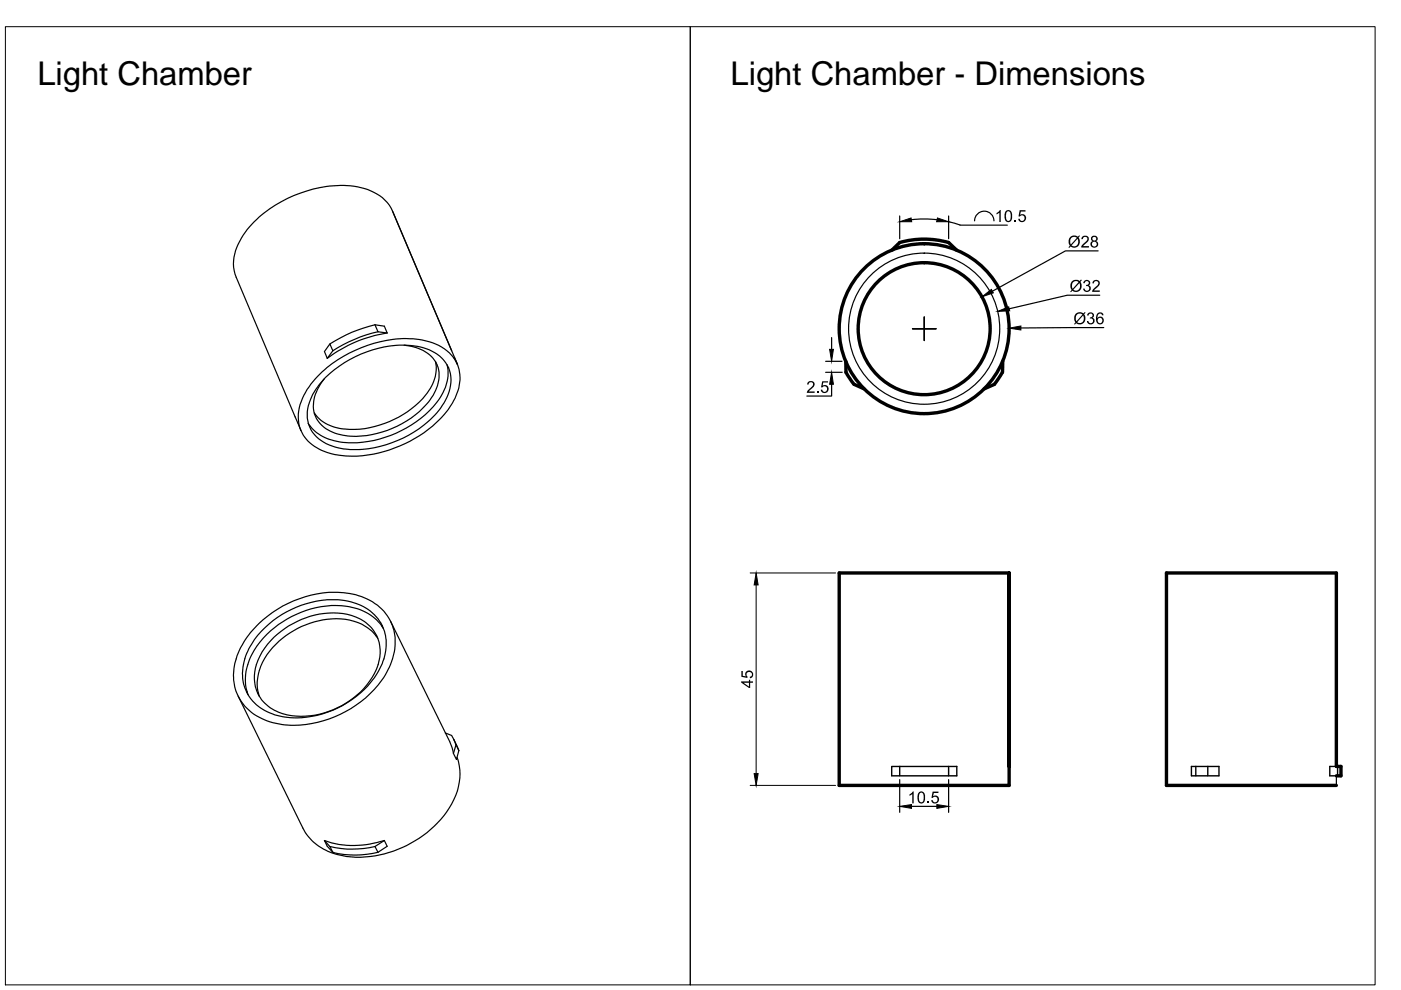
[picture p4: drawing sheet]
<svg xmlns="http://www.w3.org/2000/svg" width="297mm" height="210mm" viewBox="0 0 297 210" stroke-linecap="round" stroke-linejoin="round" font-family="sans-serif">
<defs><g id="words">
<g font-size="6.9">
<text x="7.9" y="18">Light Chamber</text>
<text x="154.9" y="18">Light Chamber - Dimensions</text>
</g>
</g></defs>
<!-- layer: 0 -->
<g fill="none" stroke="#000" stroke-width=".25">
<path d="M50.1 58.8l12.5 29.6M83.2 44.8l12.6 29.6M190.8 45.8v4.8M198.7 46.6a23.3 23.3 0 0 0-5.5 0M201.1 45.8v4.8M201.1 47l2.4 .7M203.5 47.7h10.1M206.6 46.8a2.05 2.05 0 0 1 2.1-2 2.05 2.05 0 0 1 2 2M232.8 53.2h-6.9l-15.5 8.6M70.6 74.4l-.7-1.5-1.1 1.6 .6 1.5M70.6 74.4l-1.2 1.6M79.5 68.9a29.9 29.9 0 0 0-9.6 4"/>
<path d="M79.5 68.9l2 .3 .6 1.4M79.5 68.9l.6 1.4M80.1 70.3a31.1 31.1 0 0 0-9.5 4.1M80.1 70.3l2 .3M82.1 70.6a28.3 28.3 0 0 0-12.7 5.4M96.4 75.8l.6 1.4M175 76.6h3.5M175 78.9h3.6M176.3 71.6v2.5M193.5 69.7h5M196 67.2v5M233.2 62.6h-6.9l-12.3 2.9"/>
<path d="M234 69.5h-17.5M63.2 89.8l.6 1.5M176.3 81.5v2.5h-5.2M94.4 155.4l1.4 .5 .4 .9M95.3 157.2l.8 2.6M96.2 156.8l.4 1.1M96.7 157.9l.6 1.3-.5 1.8-.7-1.2zM96.8 158l.5 1.1M68.8 178.2a19.6 19.6 0 0 0 12.7 0M68.8 178.2l.6 1.2 1.2 1.3M68.8 178.2l1.1 1.3M69.9 179.5a19.8 19.8 0 0 0 9.6 0"/>
<path d="M69.9 179.5l.7 1.2M79.5 179.5l.6 1.2M81.5 178.2l.6 1.2-2 1.3M81.5 178.2l-2 1.3M190.8 165.3v6.9M193.3 171h5.3M201.1 165.3v6.9M214 164.5v2M70.6 180.7a19.7 19.7 0 0 0 9.5 0"/>
</g>
<!-- layer: 02___PRT_ALL_AXES -->
<g fill="none" stroke="#000" stroke-width=".25">
<path d="M50.1 58.8a9.1 9.1 0 0 1 1.1-8.3 23.1 23.1 0 0 1 12.4-9.5 20.8 20.8 0 0 1 15-.5 8.1 8.1 0 0 1 4.6 4.3l13.8 32.4a9.8 9.8 0 0 1-1.7 9.2 26.3 26.3 0 0 1-23.2 10.1 10.3 10.3 0 0 1-8-4.7 9.3 9.3 0 0 1 1.4-9.8 26.4 26.4 0 0 1 22.1-10.2 11.6 11.6 0 0 1 8.6 4.1M85.7 73.2a7.9 7.9 0 0 1 7.2 4.7 8.5 8.5 0 0 1-2.4 7.8 20.4 20.4 0 0 1-17.8 6.6 6.9 6.9 0 0 1-6.2-5.6 8.9 8.9 0 0 1 2.2-6.4M92.3 76.7a8.9 8.9 0 0 1-2.7 7.8 20.6 20.6 0 0 1-18.1 6.2 7.7 7.7 0 0 1-4.9-3.2M94.8 77.3a9.9 9.9 0 0 1-2.9 8.9 23.7 23.7 0 0 1-19.8 7.5 9.4 9.4 0 0 1-6.3-3.4M96.2 75.8l.7 1.4M62.6 88.4l.6 1.4M65.3 89.7l.4 .6M69 80a23.2 23.2 0 0 1 20.1-6.4 7.6 7.6 0 0 1 6.5 6.3 12 12 0 0 1-4.8 9.5 22.8 22.8 0 0 1-19.2 5.5 7.7 7.7 0 0 1-6.4-6.3 11.6 11.6 0 0 1 3.8-8.6zM54.9 132.2a22.3 22.3 0 0 1 21.1-5.9 10.2 10.2 0 0 1 7 14 20.4 20.4 0 0 1-10.9 11.2 20.2 20.2 0 0 1-15.5 1.4 10.3 10.3 0 0 1-6.4-13.8 18.7 18.7 0 0 1 4.7-6.9zM55.4 133.9a20.6 20.6 0 0 1 18.5-6.4 9.2 9.2 0 0 1 8 9.1 14.9 14.9 0 0 1-6.5 11.2 19.9 19.9 0 0 1-17.1 3.8 9.3 9.3 0 0 1-5.8-13.5l1.4-2.5zM58.1 135.1a17.3 17.3 0 0 1 16.9-4.4 8 8 0 0 1 4.8 11.1 17.7 17.7 0 0 1-19.9 9.5 8 8 0 0 1-5.2-11.3l1.4-2.6zM80.1 135.4a9.9 9.9 0 0 0-8.8-4.2 18.3 18.3 0 0 0-15.6 9.2 8.9 8.9 0 0 0-.7 7.3"/>
<path d="M80.9 132.7l.4 .6M80.9 132.7a11.6 11.6 0 0 0-9.6-4.3 20.7 20.7 0 0 0-18.2 11 10.3 10.3 0 0 0-.7 7.3M82.8 131.7l12.5 25.5M50.5 147.6l13.7 28a11.6 11.6 0 0 0 9.2 6 23.1 23.1 0 0 0 22.8-12.1 11.1 11.1 0 0 0 .7-8.9M52.4 146.7l.2 .6M96.2 156.8l.6 1.2M283.3 164.5v2"/>
<circle cx="195.9" cy="69.7" r="16"/>
</g>
<!-- layer: Outlines -->
<g fill="none" stroke="#000" stroke-width=".72">
<path d="M189.1 53.1l1.7-1.7a19 19 0 0 1 10.3 0l1.8 1.7M179.3 76.6l.1 2.3 .8 1.3 .8 1.3 2.2 1M212.5 78.9l-1.7 2.6-2.1 1M212.6 76.6v2.3M214 121.5h-36.1v45h36.1v-45v41M283.3 164.5h1v-2h-1v-41h-36v45h36"/>
<circle cx="195.9" cy="69.7" r="18"/>
<circle cx="195.9" cy="69.7" r="14"/>
</g>
<!-- layer: Inner lines -->
<path d="M189.1 162.5h13.8v2h-13.8zM190.8 162.5v2M201.1 162.5v2M252.6 162.5h5.8v2h-5.8zM253.5 162.5v2M256.1 162.5v2M283.3 162.5h-1.4v2h1.4M283.6 162.5v2" fill="none" stroke="#000" stroke-width=".3"/>
<!-- layer: Dimensions -->
<path d="M159 121.5h18.2M160.3 124v40M159 166.5h18.2" fill="none" stroke="#000" stroke-width=".21"/>
<path d="M160.3 121.5l.4 2.5h-.8zM159.9 164h.8l-.4 2.5z" fill="#000" stroke="#000" stroke-width=".21"/>
<g fill="#000">
<path d="M157.2 142.3h.3v1l.7 .1-.2-.3 .1-.6 .4-.3h.6l.5 .4v.8l-.2 .3-.4 .1v-.3l.4-.2v-.4l-.2-.3-.5-.1-.4 .3 .2 .9-1.3-.2z"/>
<path d="M157.1 144.5h1.7v-.4h.2v.4h.6v.3h-.6v1.1h-.2l-1.7-1.2zM157.6 144.8l1.2 .8v-.8z"/>
</g>
<!-- layer: 0 -->
<path d="M190.8 47l2.4-.8 .1 .8zM198.8 46.2l2.3 .8h-2.5zM175.9 74.1h.8l-.4 2.5zM208.2 62.9l2-1.5 .4 .7zM211.5 66l2.4-.9 .2 .8zM214 69.6l2.5-.5v.9zM176.3 78.9l.4 2.6h-.8zM190.8 171l2.5-.4v.8zM198.6 170.6l2.5 .4-2.5 .4z" fill="#000" stroke="#000" stroke-width=".21"/>
<g fill="#000">
<path d="M211.3 45.2l.9-.7v2.6h-.3v-2l-.6 .4zM215.1 46.7h.3v.4h-.3zM216.2 44.6h1.2v.3h-.9l-.2 .6 .7-.1 .5 .5v.7l-.5 .5h-.6l-.5-.5v-.2h.3l.2 .4h.4l.4-.4v-.5l-.2-.2h-.5l-.3 .2h-.3zM229.5 50.1l.9-.1 .4 .3v.8l-1.1 1.1h1.2v.3h-1.7l.2-.5 1-.9 .1-.4v-.3l-.2-.2h-.4l-.3 .5h-.3zM229.9 59.5l.6-.2 .6 .5v.4l-.3 .3 .5 .4-.1 .6-.2 .3-.7 .1-.5-.3-.1-.4h.3v.3l.4 .2 .4-.2 .1-.6-.3-.3-.3 .1v-.3h.2a.42 .42 0 0 0 .3-.5 .42 .42 0 0 0-.5-.3 .42 .42 0 0 0-.3 .5l-.3-.1zM230.6 66.5l.3-.2 .5-.1 .5 .4v.4l-.3 .4 .4 .3 .1 .5-.5 .5h-.7l-.4-.4v-.2h.3l.3 .4 .6-.2-.1-.6-.5-.2v-.2l.5-.2v-.4l-.5-.2-.3 .4h-.3zM231.7 59.6l.6-.3 .4 .1 .4 .2 .1 .7-.2 .2-1 1.1h1.2v.3h-1.7l.1-.4 1.1-1 .2-.4-.1-.3-.3-.2-.5 .1-.1 .4h-.3zM171.2 81.1l.5-.3h.5l.4 .3 .1 .5-.1 .4-1.1 1h1.2v.3h-1.6l.1-.5 1.2-1.2v-.3l-.3-.2h-.5l-.1 .4h-.4zM173.2 83h.4v.3h-.4zM174.3 80.8h1.3v.3h-1.1l-.1 .7 .7-.2 .5 .4v.9l-.5 .4h-.6l-.5-.5v-.2h.3l.2 .4 .4 .1 .4-.4v-.5l-.2-.3h-.4l-.3 .3-.3-.1zM192.8 168.4l.9-.6v2.5h-.3v-2l-.5 .4zM196.6 170h.4v.3h-.4z"/>
<path d="M197.7 167.8h1.3v.3h-1l-.2 .7 .7-.1 .6 .4v.7l-.6 .5h-.7l-.3-.3-.1-.3h.4l.1 .3 .4 .1 .5-.4-.1-.5-.2-.2-.4-.1-.3 .3-.3-.1z"/>
<path d="M213.2 44.8l.6-.3 .4 .1 .3 .4 .1 1.3-.2 .5-.3 .3h-.6l-.4-.4-.1-1.3zM213.5 44.9l-.2 .7v.8l.2 .4h.4l.3-.4v-1.2l-.2-.4z"/>
<path d="M226.8 50.3l.7-.4h.5l.5 .3 .3-.3 .2 .1-.3 .4 .2 .3v.8l-.4 .8-.6 .2h-.5l-.4-.2-.3 .3-.2-.2 .3-.3-.2-.5v-.7zM227.1 50.4l-.2 .5 .1 .9 1.3-1.4-.6-.2zM228.5 50.6l-1.3 1.5 .8 .1 .3-.2 .3-.5z"/>
<path d="M227.2 59.8l.6-.5h.7l.4 .3 .3-.3 .2 .1-.3 .4 .2 .5v.6l-.2 .6-.8 .4h-.5l-.4-.3-.3 .4-.2-.2 .3-.3-.3-.6v-.6zM227.6 59.8l-.3 .5 .1 .9 1.3-1.4-.4-.2zM228.9 60l-1.3 1.4 .1 .1 .6 .1 .6-.4 .1-.3z"/>
<path d="M231.4 50.2l.3-.2h.6l.4 .4v.5l-.3 .2 .3 .3 .1 .6-.5 .5h-.6l-.5-.5 .1-.6 .4-.3-.4-.3zM231.6 50.6a.4 .4 0 0 0 .8 0 .4 .4 0 0 0-.8 0zM231.5 51.8a.5 .5 0 0 0 1 0 .5 .5 0 0 0-1 0z"/>
<path d="M228 66.7l.7-.5h.7l.3 .2 .3-.2 .2 .1-.3 .3 .2 .6v.6l-.2 .5-.7 .5-.7-.1-.3-.2-.3 .3-.2-.1 .3-.3-.2-.6v-.6zM228.4 66.6l-.3 .6 .1 .9 1.3-1.4-.3-.2zM229.7 66.9l-1.3 1.5 .8 .1 .4-.3 .2-.4z"/>
<path d="M232.7 66.4l.3-.2 .6 .1 .4 .5-.3 .1a.55 .55 0 0 0-.7-.3 .55 .55 0 0 0-.3 .7v.2l.3-.3 .5-.1 .3 .3 .2 .7-.3 .6-.7 .1-.5-.5-.1-1zM232.7 68a.55 .55 0 0 0 1.1 0 .55 .55 0 0 0-1.1 0z"/>
<path d="M194.8 168l.2-.2h.5l.5 .5 .1 1.3-.1 .4-.4 .3h-.5l-.5-.3-.1-1.3zM195.1 168.1l-.2 .5v1.1l.1 .3 .4 .1 .4-.4v-1l-.2-.6z"/>
</g>
<path d="M1.1 5.7h145.2v203.1h-145.2zM146.3 5.7h145.2v203.1h-145.2z" fill="none" stroke="#000" stroke-width=".21"/>
<use href="#words"/>
</svg>
